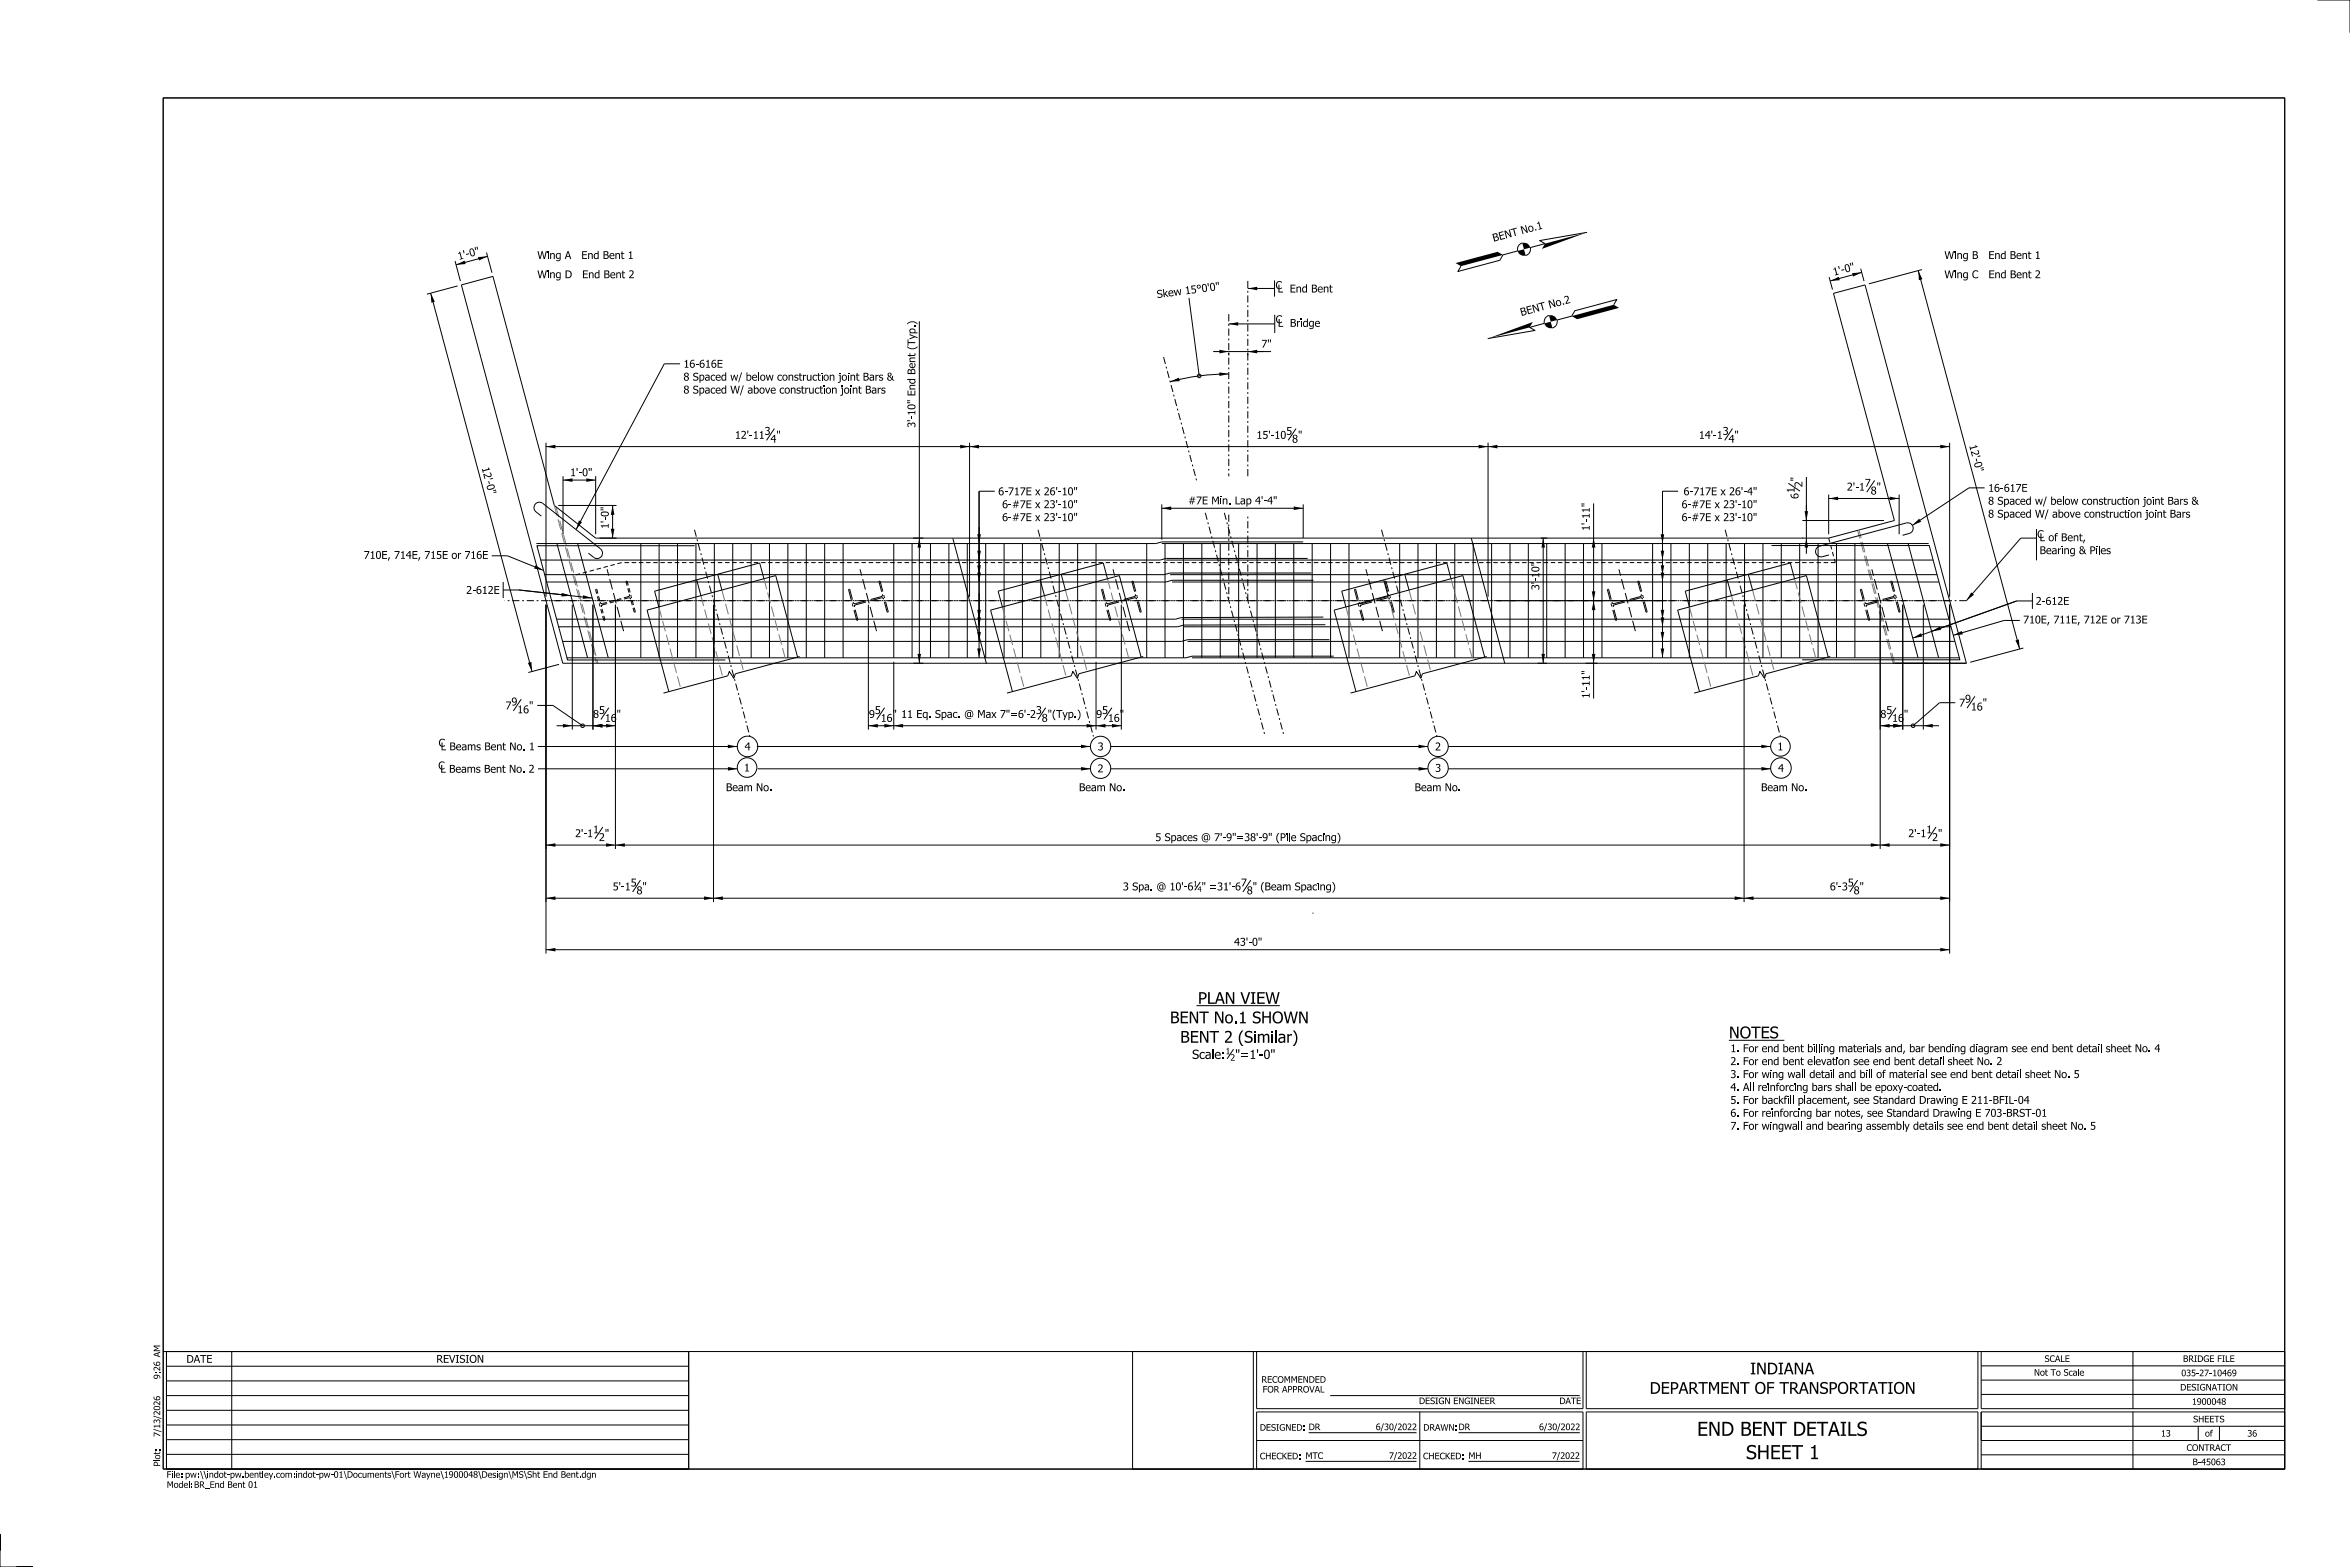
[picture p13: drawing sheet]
<svg xmlns="http://www.w3.org/2000/svg" width="914mm" height="610mm" viewBox="0 0 914 610" stroke-linecap="round" stroke-linejoin="round" font-family="sans-serif">
<defs><g id="words">
<g font-size="5.5">
<text x="660.4" y="558.6">END BENT DETAILS</text>
<text x="679.4" y="567.7">SHEET 1</text>
</g>
<g font-size="4.6">
<text x="466.2" y="390.5">PLAN VIEW</text>
<text x="455.2" y="398.1">BENT No.1 SHOWN</text>
<text x="459.2" y="405.7">BENT 2 (Similar)</text>
<text x="672.7" y="403.9">NOTES</text>
<text x="681" y="534.7">INDIANA</text>
<text x="641.9" y="542.2">DEPARTMENT OF TRANSPORTATION</text>
</g>
<text font-size="3.6" x="463.8" y="411.9">Scale: &quot;=1'-0&quot;</text>
<g font-size="3">
<text x="581.2" y="94.1" transform="rotate(-15 581.2 94.1)">BEN T N o .1</text>
<text x="178.5" y="101.2" transform="rotate(-15 178.5 101.2)">1 '-0 &quot;</text>
<text x="209.1" y="100.8">Wing A</text>
<text x="227.4" y="100.8">End Bent 1</text>
<text x="756.6" y="100.8">Wing B</text>
<text x="774.8" y="100.8">End Bent 1</text>
<text x="713.6" y="107.3" transform="rotate(-15 713.6 107.3)">1 '-0 &quot;</text>
<text x="209.1" y="108.2">Wing D</text>
<text x="227.1" y="108.2">End Bent 2</text>
<text x="465.8" y="114" transform="rotate(-7 465.8 114)">° 0</text>
<text x="470.9" y="113.3" transform="rotate(-7 470.9 113.3)">0</text>
<text x="473.1" y="113" transform="rotate(-8 473.1 113)">&quot;</text>
<text x="496.3" y="112.4">C</text>
<text x="497.1" y="113.8">L</text>
<text x="502.4" y="113.8">End Bent</text>
<text x="756.6" y="108.2">Wing C</text>
<text x="774.3" y="108.2">End Bent 2</text>
<text x="450.3" y="116" transform="rotate(-8 450.3 116)">S</text>
<text x="452.6" y="115.7" transform="rotate(-7 452.6 115.7)">k</text>
<text x="461.2" y="114.5" transform="rotate(-7 461.2 114.5)">1</text>
<text x="463.5" y="114.2" transform="rotate(-8 463.5 114.2)">5</text>
<text x="496.4" y="125.7">C</text>
<text x="591.9" y="123" transform="rotate(-15 591.9 123)">BEN T N o .2</text>
<text x="497.2" y="127.2">L</text>
<text x="502.2" y="127.2">Bridge</text>
<text x="356.2" y="134.5" transform="rotate(-90 356.2 134.5)">Typ.</text>
<text x="265.9" y="143.1">16-616E</text>
<text x="265.9" y="148.1">8 Spaced w/ below construction joint Bars &amp;</text>
<text x="265.9" y="153.1">8 Spaced W/ above construction joint Bars</text>
<text x="356.2" y="166.4" transform="rotate(-90 356.2 166.4)">3'10&quot;End Bent(</text>
<text x="356.2" y="163.2" transform="rotate(-90 356.2 163.2)">-</text>
<text x="286" y="170.7">12'-11</text>
<text x="297.5" y="169.2">3</text>
<text x="299.8" y="172.2">4</text>
<text x="488.9" y="170.7">15'-10</text>
<text x="500.5" y="169.2">5</text>
<text x="502.8" y="172.2">8</text>
<text x="661" y="170.7">14'-1</text>
<text x="670.3" y="169.2">3</text>
<text x="672.6" y="172.2">4</text>
<text x="766.2" y="173.3" transform="rotate(75 766.2 173.3)">1</text>
<text x="766.8" y="175.5" transform="rotate(75 766.8 175.5)">2 '-0 &quot;</text>
<text x="187.4" y="182.1" transform="rotate(75 187.4 182.1)">1</text>
<text x="188" y="184.3" transform="rotate(75 188 184.3)">2 '-0 &quot;</text>
<text x="221.8" y="185.2">1'-0&quot;</text>
<text x="698.3" y="191.8" transform="rotate(-90 698.3 191.8)">1</text>
<text x="701.3" y="189.5" transform="rotate(-90 701.3 189.5)">2</text>
<text x="718.6" y="190.9">2'-1</text>
<text x="725.6" y="189.3">7</text>
<text x="773.6" y="191.3">16-617E</text>
<text x="388.4" y="192.7">6-717E x 26'-10&quot;</text>
<text x="389.9" y="197.7">6-#7E x 23'-10&quot;</text>
<text x="462.3" y="196.2">#7E Min. Lap 4'-4&quot;</text>
<text x="654.3" y="197.7">6-#7E x 23'-10&quot;</text>
<text x="655.1" y="192.7">6-717E x 26'-4&quot;</text>
<text x="727.9" y="192.4">8</text>
<text x="773.6" y="196.4">8 Spaced w/ below construction joint Bars &amp;</text>
<text x="236.8" y="202.6" transform="rotate(-90 236.8 202.6)">- &quot;</text>
<text x="389.9" y="202.7">6-#7E x 23'-10&quot;</text>
<text x="618.5" y="203.4" transform="rotate(-90 618.5 203.4)">-</text>
<text x="654.3" y="202.7">6-#7E x 23'-10&quot;</text>
<text x="773.6" y="201.4">8 Spaced W/ above construction joint Bars</text>
<text x="618.5" y="206.6" transform="rotate(-90 618.5 206.6)">1'11&quot;</text>
<text x="792.7" y="209.3">C</text>
<text x="793.6" y="215.6">Bearing &amp; Piles</text>
<text x="793.6" y="210.6">L of Bent,</text>
<text x="141.5" y="217.4">710E, 714E, 715E or 716E</text>
<text x="599" y="226.4" transform="rotate(-90 599 226.4)">-</text>
<text x="181.4" y="231.1">2-612E</text>
<text x="599" y="229.6" transform="rotate(-90 599 229.6)">3'10&quot;</text>
<text x="792.1" y="235.3">2-612E</text>
<text x="787.2" y="242.5">710E, 711E, 712E or 713E</text>
<text x="618.5" y="268.6" transform="rotate(-90 618.5 268.6)">-</text>
<text x="196.7" y="276">7</text>
<text x="618.5" y="271.8" transform="rotate(-90 618.5 271.8)">1'11&quot;</text>
<text x="762.3" y="274.9">7</text>
<text x="201.3" y="277.5">16</text>
<text x="233.1" y="277.8">5</text>
<text x="235.4" y="280.8">16</text>
<text x="340.4" y="277.8">5</text>
<text x="342.7" y="280.8">16</text>
<text x="347.3" y="279.3">&quot;11 Eq. Spac. @ Max 7&quot;=6'-2</text>
<text x="403.1" y="277.8">3</text>
<text x="405.4" y="280.8">8</text>
<text x="407.7" y="279.3">&quot;(Typ.)</text>
<text x="428.8" y="277.8">5</text>
<text x="431.1" y="280.8">16</text>
<text x="734" y="277.8">5</text>
<text x="736.2" y="280.8">16</text>
<text x="766.9" y="276.4">16</text>
<text x="170.7" y="290.5">C</text>
<text x="171.5" y="291.9">L Beams Bent No. 1</text>
<text x="289.7" y="291.9">4</text>
<text x="427.1" y="291.9">3</text>
<text x="691.6" y="291.9">1</text>
<text x="170.5" y="299.3">C</text>
<text x="171.4" y="300.6">L Beams Bent No. 2</text>
<text x="289.5" y="300.1">1</text>
<text x="427.1" y="300.5">2</text>
<text x="558.5" y="300.3">3</text>
<text x="691.8" y="300.3">4</text>
<text x="282.5" y="307.8">Beam No.</text>
<text x="419.8" y="307.8">Beam No.</text>
<text x="550.4" y="307.8">Beam No.</text>
<text x="685.2" y="307.8">Beam No.</text>
<text x="223.8" y="325.7">2'-1</text>
<text x="230.8" y="324.2">1</text>
<text x="233.1" y="327.2">2</text>
<text x="449.5" y="327.2">5 Spaces @ 7'-9&quot;=38'-9&quot; (Pile Spacing)</text>
<text x="742.5" y="325.7">2'-1</text>
<text x="749.5" y="324.2">1</text>
<text x="751.8" y="327.2">2</text>
<text x="238.4" y="346.4">5'-1</text>
<text x="245.4" y="344.9">5</text>
<text x="436.9" y="346.4">3 Spa. @ 10'-6</text>
<text x="467.6" y="346.4">&quot; =31'-6</text>
<text x="482.9" y="344.9">7</text>
<text x="487.4" y="346.4">&quot;(Beam Spacing)</text>
<text x="712" y="346.4">6'-3</text>
<text x="719" y="344.9">5</text>
<text x="480.2" y="367.9">43'-0&quot;</text>
<text x="673.3" y="409.3">1. For end bent billing materials and, bar bending diagram see end bent detail sheet No. 4</text>
<text x="673.3" y="419.4">3. For wing wall detail and bill of material see end bent detail sheet No. 5</text>
<text x="673.3" y="414.3">2. For end bent elevation see end bent detail sheet No. 2</text>
<text x="673.3" y="424.4">4. All reinforcing bars shall be epoxy-coated.</text>
<text x="673.3" y="429.4">5. For backfill placement, see Standard Drawing E 211-BFIL-04</text>
<text x="673.3" y="434.5">6. For reinforcing bar notes, see Standard DrawingE 703-BRST-01</text>
<text x="673.3" y="439.5">7. For wingwall and bearing assembly details see end bent detail sheet No. 5</text>
<text x="72.5" y="530.1">DATE</text>
<text x="169.8" y="530.1">REVISION</text>
</g>
<g font-size="2.5">
<text x="476.9" y="410.2">1</text>
<text x="478.7" y="412.7">2</text>
<text x="62.3" y="533.4" transform="rotate(-90 62.3 533.4)">2</text>
<text x="795.6" y="529.8">SCALE</text>
<text x="849.4" y="529.8">BRIDGE FILE</text>
<text x="62.3" y="536.5" transform="rotate(-90 62.3 536.5)">9: 6 AM</text>
<text x="490.8" y="537.9">RECOMMENDED</text>
<text x="791.4" y="535.2">Not To Scale</text>
<text x="848.7" y="535.4">035-27-10469</text>
<text x="491.3" y="541.7">FOR APPROVAL</text>
<text x="848.3" y="540.9">DESIGNATION</text>
<text x="62.3" y="550.6" transform="rotate(-90 62.3 550.6)">2</text>
<text x="552.1" y="546.2">DESIGN ENGINEER</text>
<text x="606.8" y="546.2">DATE</text>
<text x="852.9" y="546.5">1900048</text>
<text x="62.3" y="555.8" transform="rotate(-90 62.3 555.8)">1</text>
<text x="490.2" y="556.6">DESIGNED:DR</text>
<text x="535.3" y="556.4">6/30/2022</text>
<text x="553.8" y="556.6">DRAWN:DR</text>
<text x="598.9" y="556.4">6/30/2022</text>
<text x="853.4" y="553.3">SHEETS</text>
<text x="62.3" y="559" transform="rotate(-90 62.3 559)">7/ 3/ 026</text>
<text x="840.8" y="558.9">13</text>
<text x="858" y="558.9">of</text>
<text x="874.5" y="558.9">36</text>
<text x="62.3" y="567.8" transform="rotate(-90 62.3 567.8)">o :</text>
<text x="490.2" y="567.7">CHECKED:MTC</text>
<text x="540.5" y="567.6">7/2022</text>
<text x="553.7" y="567.7">CHECKED:MH</text>
<text x="603.9" y="567.6">7/2022</text>
<text x="850.8" y="564.4">CONTRACT</text>
<text x="853.1" y="570">B-45063</text>
<text x="62.3" y="570.5" transform="rotate(-90 62.3 570.5)">Plt</text>
<text x="64.8" y="574.9">File:pw:\\indot-pw.bentley.com:indot-pw-01\Documents\Fort Wayne\1900048\Design\MS\Sht End Bent.dgn</text>
<text x="64.9" y="578.8">Model:</text>
<text x="75.5" y="578.8">BR_End Bent 01</text>
</g>
<g font-size="2.1">
<text x="464.4" y="344.9">1</text>
<text x="466" y="347">4</text>
</g>
</g></defs>
<g fill="none" stroke="#787878" stroke-width=".39" stroke-dasharray="4.2 1.4" stroke-linecap="butt">
<path d="M215.7 196.6l16.4 61.4M216.4 197.2l16.3 60.8M256.4 236.1l8.5 31.7M272.7 231.7l8.5 31.8M280.9 229.5l8.5 31.8M297.3 225.1l8.5 31.8M390 236.1l8.5 31.7M406.4 231.7l8.5 31.8M414.5 229.5l8.6 31.8M430.9 225.1l8.5 31.8M523.7 236.1l8.5 31.7M540.1 231.7l8.5 31.8"/>
<path d="M548.3 229.5l8.5 31.8M564.6 225.1l8.5 31.8M657.4 236.1l8.5 31.7M673.7 231.7l8.5 31.8M681.9 229.5l8.5 31.8M698.3 225.1l8.5 31.8M736.7 258l-13.9-51.7M737.2 258l-13.9-51.8"/>
</g>
<g fill="none" stroke="#000" stroke-width=".39">
<path d="M901.7 0h12.7v12.7M63.5 38.1h825.5v533.4h-825.5zM189.3 98.2l2.1 7.9M189.7 99.7l-12.3 3.3M592.3 94.5a2.56 2.56 0 0 0-1.7 3.1l-5.8 1.6-1.2 2-16.3 4.4 1.2-2.1M617.5 90.4l-18.4 3.2 2.1 1.2-5.7 1.5a2.57 2.57 0 0 1-1.8 3.1M167.6 114l39.4 147.2M177.1 101.5l2 7.9M178 111.2l-11.9 3.2M179.5 110.8l12.3-3.3 23.9 89.1 16.1 12.7h479.8l25.5-6.8-23.7-88.4 12.3-3.3 39.4 147.2h-546.1zM462.6 115.9l4 30.3M485.5 112.2h10.4"/>
<path d="M495.9 109.1v6.3M627.9 118.6l1.2-2.1-16.3 4.4-1.2 2.1-5.7 1.5a2.57 2.57 0 0 1-1.8 3.1M711.7 107.8l1.3 4.8M724 104.5l1.3 4.9M724.4 106l-12.2 3.3M746.4 105.3l39.4 147.2M747.9 104.9l-20.7 5.5M357.7 125v133M472.1 136.8h22.5M478.1 126h17.9M478.1 137.2v1.1M485.5 137.2v1.1"/>
<path d="M496 122.4v7.1M602.7 122.7a2.62 2.62 0 0 0-1.8 3.1l-5.7 1.6 2.1 1.2-18.4 3.1M264.6 141.5h-6.1l-34.3 64.5M295.2 144.9v3.2M478.1 145.5l-6.1 .2-6.1 .6-10.6 2.2M212.4 172.2v60M212.4 173.7h546.2M301.3 166.7l-3 4.6M377.3 172.2v60M504.3 166.7l-3.1 4.6M579 172.2v60M674.1 166.7l-3 4.6"/>
<path d="M758.6 172.2v60M217.2 196.6h22.7M219.1 185.2v22.6M219.1 186.8h12.7M231.8 185.2v22.6M238.4 196.6v12.7M387.1 191.1h-6.1v64.8M452 197.7h55.1M452 196.2v13.7M507.1 196.2v13.1M620.1 195.8v75.9M653 191.1h-6.1v64.8"/>
<path d="M695.9 188l4.5 3.1M702.9 185.6v29.8M711.6 193.9h27.4M711.6 192.4v15.4M729.4 186.9l-3 4.6M739 192.4v15.4M772.2 189.8h-6.1l-22 14.6M802.8 193.2v3.2M191.3 216.2h6.1l14.1 5.7M210.6 200.8l-2-1.7a2.11 2.11 0 0 1-.4-2.9 2.11 2.11 0 0 1 3-.4l22.4 17.7M216.7 211.5l11.9 44.4M224.8 211.5l11.9 44.4"/>
<path d="M233.6 213.5h.1M233.6 213.5a2.12 2.12 0 0 1 .4 3 2.12 2.12 0 0 1-3 .4l-2-1.7M249.3 211.5v44.4M256.5 211.5v44.4M263.6 211.5v44.4M270.3 212.3h-61.4l11.9 44.5h61.4M270.8 211.5v44.4M278 211.5v44.4M285.1 211.5v44.4M292.3 211.5v44.4M299.4 211.5v44.4M306.6 211.5v44.4"/>
<path d="M313.7 211.5v44.4M320.9 211.5v44.4M328 211.5v44.4M347.8 211.5v44.4M354.9 211.5v44.4M362.1 211.5v44.4M369.2 211.5v44.4M370.8 209.5l13 48.7M376.4 211.5v44.4M383.5 211.5v44.4M390.7 211.5v44.4M397.8 211.5v44.4"/>
<path d="M405 211.5v44.4M412.2 211.5v44.4M419.3 211.5v44.4M426.5 211.5v44.4M446.2 211.5v44.4M452 211.5h298.5M453.3 211.5v44.4M453.8 217.9h298.4M460.5 211.5v44.4M467.6 211.5v44.4M474.8 211.5v44.4M482 211.5v44.4"/>
<path d="M489.1 211.5v44.4M496.3 211.5v44.4M503.4 211.5v44.4M507.1 210.8h-55.1l-2.3 .7h-241M508.8 217.2h-55l-2.4 .7h-241M510.6 211.5v44.4M517.7 211.5v44.4M524.9 211.5v44.4M544.6 211.5v44.4M551.7 211.5v44.4M558.9 211.5v44.4M566.1 211.5v44.4"/>
<path d="M572.5 209.3l13 48.7M573.2 211.5v44.4M580.4 211.5v44.4M587.6 211.5v44.4M594.7 211.5v44.4M600.5 209.3v48.7M601.8 211.5v44.4M609 211.5v44.4M616.2 211.5v44.4M623.3 211.5v44.4M643 211.5v44.4M650.2 211.5v44.4"/>
<path d="M657.3 211.5v44.4M664.5 211.5v44.4M671.7 211.5v44.4M678.8 211.5v44.4M686 211.5v44.4M689.3 212.2h61.4l11.9 44.5h-61.4M693.1 211.5v44.4M700.3 211.5v44.4M701.3 202.5h31.7M707.4 211.5v44.4M714.6 211.5v44.4M721.7 211.5v44.4"/>
<path d="M734.4 211.5l11.9 44.4M741.8 203.4a2.12 2.12 0 0 1 2.6 1.5 2.12 2.12 0 0 1-1.6 2.6l-2.5 .7M741.8 203.4l-33.8 9.1a2.12 2.12 0 0 0-1.5 2.6 2.12 2.12 0 0 0 2.6 1.5l2.6-.7M741.8 203.4h.1M742.5 211.5l11.8 44.4M792.4 209.3h-6.1l-21.2 24.4M792.4 205.8v12.2M816.8 212.4v3.2M195.8 229.5h6.1l28.5 3.2M195.8 226.4v6.3M212.4 235.2v135.8M222.7 235.2v48.6"/>
<path d="M230.7 235.2v48.6M239.5 235.2v95.1M271.1 225.6l1.6 6.1M277.6 235.2v115.7M279.3 223.4l1.6 6.1M297.3 225.1l-1.7-6.1-40.9 11 1.7 6.1M337.9 235.2v48.6M404.7 225.6l1.7 6.1M412.9 223.4l1.6 6.1M430.9 225.1l-1.6-6.1-40.9 11 1.6 6.1M436.3 235.2v48.6M455.3 223.6h298.4"/>
<path d="M456 226.4h298.5M510.3 222.9h-55l-2.3 .7h-241.1M511.1 225.7h-55.1l-2.3 .7h-241M538.4 225.6l1.7 6.1M546.6 223.4l1.7 6.1M564.6 225.1l-1.6-6.1-40.9 11 1.6 6.1M582.7 233.7h65.6M672.1 225.6l1.6 6.1M678.6 235.2v115.7M680.3 223.4l1.6 6.1M698.3 225.1l-1.7-6.1-40.9 11 1.7 6.1M731.6 235.2v95.1"/>
<path d="M740.4 235.2v48.6M748.4 235.2v48.6M758.6 235.2v135.8M790.8 233.8h-6.1l-40.4 14.4M790.8 230.7v6.2M217.5 258.4l-11.9 3.2M310.3 255.6l-8.5-31.7-50 13.4 8.4 31.8M311.1 255.4l-25 6.7-.6 1.8-1.7-2.7-.6 1.7-25 6.7M347.8 257.5v26.3M426.5 257.5v26.3M444 255.6l-8.5-31.7-50.1 13.4 8.5 31.8M444.8 255.4l-25 6.7-.6 1.8-1.8-2.7-.6 1.7-25 6.7"/>
<path d="M459.7 240.9h298.7M460.6 243.8h298.5M462.1 249.5h298.6M463.8 255.9h298.6M514.9 240.1l-55.2 .1-2.3 .7h-240.8M515.7 243l-55.1 .2-2.3 .6h-241M517.3 248.8h-55.2l-2.4 .7h-240.8M519 255.3h-55.2l-2.3 .6h-240.9M577.7 255.6l-8.5-31.7-50.1 13.4 8.5 31.8M578.5 255.4l-25 6.7-.6 1.8-1.8-2.7-.6 1.7M711.4 255.6l-8.5-31.7-50.1 13.4 8.5 31.8M712.2 255.4l-25.1 6.7-.5 1.8-1.8-2.7-.6 1.7-25 6.7"/>
<path d="M785.9 241.4h-6.1l-19.8 5.8M787.3 252.1l-20.7 5.5M202.8 272l-3.1 4.6M209.1 274.4h6.1l11.5 7.9M236.9 275.3l-3.1 4.6M344.2 275.3l-3 4.6M406.9 275.3l-3 4.6M432.6 275.3l-3 4.6M550.5 262.9l-25 6.7M737.8 275.3l-3.1 4.6M760.8 273.4h-6.1l-10.3 8.9M768.4 270.9l-3 4.6"/>
<path d="M209.3 290.4h77.6M209.3 299.1h77.6M216.6 282.3h22.9M294.5 290.4h129.8M294.8 299.1h129.5M337.9 282.3h98.4M432.2 299.1h123.5M432.2 290.4h123.4M563.5 290.4h125.5M563.6 299.1h125.4M731.6 282.3h22.9M212.4 328.8h546.2"/>
<path d="M234.6 321.7l-3.1 4.6M501.8 324v3.2M753.3 321.7l-3 4.6M212.4 349.4h546.2M249.2 342.4l-3 4.6M467 343.1l-2.1 3.3M486.7 342.4l-3.1 4.6M722.8 342.4l-3 4.6M212.4 369.5h546.2M465.6 391.2h32.4M480 408.2l-2.5 3.7M672.7 404.7h21.6"/>
<path d="M701.3 416.2v3.2M702.3 416.2v3.2M705.9 411.2v3.1M706.9 406.1v3.2M707.9 406.1v3.2M713.6 416.2v3.2M727.3 416.2v3.2M728.3 416.2v3.2M729.8 406.1v3.2M749.5 416.2v3.2M756 411.2v3.1M786.1 416.2v3.2"/>
<path d="M817.5 406.1v3.2M681.2 421.2v3.2M682.1 421.2v3.2M696.8 426.3v3.1M697.7 426.3v3.1M700 436.3v3.2M700.9 436.3v3.2M702.3 426.3v3.1M721 421.2v3.2M722 421.2v3.2M740.5 436.3v3.2M753.9 436.3v3.2"/>
<path d="M792.5 436.3v3.2M63.5 525.8h825.5M64.8 525.8h203.2v45.7h-203.2zM64.8 531.5h203.2M64.8 537.2h203.2M90.2 525.8v45.7M440.7 525.8h47v45.7h-47zM488.9 525.8h127v22.2h-127zM617.2 525.8h152.4v22.2h-152.4zM770.9 536.9h118.1M770.9 531.4h118.1M770.9 525.8h118.1v22.2h-118.1z"/>
<path d="M808.7 532.5v2.7M829.9 525.8v22.2M64.8 542.9h203.2M64.8 554.4h203.2M64.8 548.6h203.2M488.9 549.3h127v22.2h-127zM509.2 557.4h42M517.6 542.9h97.1M552.4 549.3v22.2M567.5 557.4h47.2M617.2 549.3h152.4v22.2h-152.4zM770.9 549.3h118.1v22.2h-118.1z"/>
<path d="M770.9 549.3v11.1h118.1M770.9 542.5h118.1M770.9 554.8h118.1M829.9 549.3v22.2M855.3 554.8v5.6M863.6 554.8v5.6M59.7 568.2h2.6M64.8 565.8h203.2M64.8 560.1h203.2M67.9 572.2v2.7M73.6 576.2v2.6M102.3 572.2v2.7"/>
<path d="M488.9 560.4h127M508 568.5h43.2M571.4 568.5h43.2M770.9 566h118.1M0 603.2v-6.3v12.7h12.7h-6.4"/>
<circle cx="466.6" cy="146.2" r=".7"/>
<circle cx="226.7" cy="282.3" r=".69"/>
<circle cx="290.7" cy="298.6" r="3.8"/>
<circle cx="290.9" cy="290.4" r="4"/>
<circle cx="428.2" cy="290.4" r="4"/>
<circle cx="428.2" cy="298.9" r="3.9"/>
<circle cx="559.6" cy="298.7" r="4"/>
<circle cx="559.6" cy="290.4" r="3.9"/>
<circle cx="692.8" cy="290.4" r="3.8"/>
<circle cx="693" cy="298.8" r="4"/>
<circle cx="744.4" cy="282.3" r=".7"/>
</g>
<g fill="none" stroke="#000" stroke-width=".39" stroke-dasharray="1.7 1.1" stroke-linecap="butt">
<path d="M241.9 218.9l-18.4 4.9M711.6 209.3l2.5 9.6M714.1 218.9h-472.2M231.7 229.3l.5-.1M231.7 229.3l1.6 6M232.2 229.2l1.3 5.1M233.5 234.3l.4 .5h.6M234 236.1l.1-.5 .5-.4M234.4 234.8l5-1.3M234.6 235.3l4.9-1.4M243.6 226.2l1.3 5.1M244 226.1l-.4 .1"/>
<path d="M244 226.1l1.6 6M244.4 232.1l-5 1.4M244.5 232.6l-5 1.3M244.9 231.2v.6l-.5 .3M245.4 233.1l-.4-.5h-.5M246.8 238.2l-1.4-5.1M247.2 238.1l-.4 .1M247.2 238.1l-1.6-6M234.9 241.3l.5-.1M234.9 241.3l-1.6-6M235.4 241.2l-1.4-5.1"/>
</g>
<g fill="#000">
<path d="M566.4 102.3l16.3-4.3 2.1 1.2-16.3 4.3zM601.2 94.8l16.3-4.4-17.5 6.4zM167.6 114l1.6 3.4-1.3 .4zM177.4 103l3.4-1.6 .4 1.3zM186 100l3.7-.3-3.3 1.7zM485.5 112.2l3.7-.7v1.4zM712.2 109.3l3.3-1.6 .4 1.3zM720.7 106.3l3.7-.3-3.4 1.6zM746.4 105.3l1.6 3.3-1.3 .4zM474.5 136.1l3.6 .7-3.6 .7zM478.1 126l3.7-.7v1.4zM485.5 136.8l3.7-.7v1.4z"/>
<path d="M578.9 131.7l17.5-6.4-1.2 2.1zM611.6 123l16.3-4.4 2.1 1.2-16.3 4.4zM455.3 148.5l3.4-1.6 .3 1.4zM474.5 144.9l3.6 .6-3.6 .8zM212.4 173.7l3.7-.7v1.4zM373.6 173l3.7 .7-3.7 .7zM377.3 173.7l3.6-.7v1.4zM575.3 173l3.7 .7-3.7 .7zM579 173.7l3.6-.7v1.4zM755 173l3.6 .7-3.6 .7zM219.1 186.8l3.6-.7v1.4zM228.1 186.1l3.7 .7-3.7 .7z"/>
<path d="M452 197.7l3.7-.7v1.4zM503.4 197l3.7 .7-3.7 .7zM702.2 198.9h1.3l-.6 3.6zM711.6 193.9l3.6-.7v1.4zM735.3 193.2l3.7 .7-3.7 .7zM208.4 219.9l3.1 2-3.7-.7zM225.2 202.5l1.3 .6-2.3 2.9zM238.4 196.6l.7 3.7h-1.4zM237.7 205.7h1.4l-.7 3.6zM357.7 209.3l.7 3.7h-1.4zM380.3 207.8h1.4l-.7 3.7zM380.3 214.2h1.4l-.7 3.7z"/>
<path d="M380.3 219.9h1.4l-.7 3.7zM600.5 209.3l.7 3.7h-1.4zM620.1 209.3l.7 3.7h-1.4zM646.2 207.8h1.4l-.7 3.7zM646.2 214.2h1.4l-.7 3.7zM646.2 219.9h1.4l-.7 3.7zM702.9 209.3l.6 3.7h-1.3zM744.1 204.4l2.7-2.6 .7 1.2zM218.6 230.6l3.5 1.1-3.7 .4zM226.9 231.6l3.5 1.1-3.7 .2zM380.3 237.2h1.4l-.7 3.7zM380.3 222.7h1.4l-.7 3.7z"/>
<path d="M620.1 233.7l.7 3.6h-1.4zM619.4 230h1.4l-.7 3.7zM646.2 222.7h1.4l-.7 3.7zM646.2 237.2h1.4l-.7 3.7zM767 230.5l1.1 .9-3 2.3zM205.4 257.9l1.4-.4 .2 3.7zM357 254.4h1.4l-.7 3.6zM380.3 252.3h1.4l-.7 3.6zM380.3 245.9h1.4l-.7 3.6zM380.3 240.2h1.4l-.7 3.6zM599.8 254.4h1.4l-.7 3.6zM619.4 254.4h1.4l-.7 3.6z"/>
<path d="M646.2 252.3h1.4l-.7 3.6zM646.2 245.9h1.4l-.7 3.6zM646.2 240.2h1.4l-.7 3.6zM744.3 248.2l3.2-1.9 .5 1.3zM751.6 245.6l3.2-1.9 .5 1.3zM760 247.2l3.3-1.7 .4 1.3zM784.2 249.1l1.4-.3 .2 3.7zM219 281.6l3.7 .7-3.7 .7zM230.7 282.3l3.7-.7v1.4zM235.8 281.6l3.7 .7-3.7 .7zM283.2 289.7l3.7 .7-3.7 .7zM283.2 298.4l3.7 .7-3.7 .7z"/>
<path d="M337.9 282.3l3.7-.7v1.4zM344.1 281.6l3.7 .7-3.7 .7zM347.8 282.3l3.6-.7v1.4zM420.6 289.7l3.7 .7-3.7 .7zM420.7 298.4l3.6 .7-3.6 .7zM422.8 281.6l3.7 .7-3.7 .7zM426.5 282.3l3.6-.7v1.4zM432.7 281.6l3.6 .7-3.6 .7zM552 289.7l3.6 .7-3.6 .7zM552 298.4l3.7 .7-3.7 .7zM685.3 289.7l3.7 .7-3.7 .7zM685.4 298.4l3.6 .7-3.6 .7z"/>
<path d="M731.6 282.3l3.7-.7v1.4zM736.7 281.6l3.7 .7-3.7 .7zM748.4 282.3l3.7-.7v1.4zM212.4 328.8l3.7-.8v1.4zM235.8 328l3.7 .8-3.7 .6zM239.5 328.8l3.6-.8v1.4zM728 328l3.6 .8-3.6 .6zM731.6 328.8l3.7-.8v1.4zM755 328l3.6 .8-3.6 .6zM212.4 349.4l3.7-.7v1.4zM274 348.7l3.6 .7-3.6 .7zM277.6 349.4l3.7-.7v1.4z"/>
<path d="M675 348.7l3.6 .7-3.6 .7zM678.6 349.4l3.7-.7v1.4zM755 348.7l3.6 .7-3.6 .7zM212.4 369.5l3.7-.7v1.3zM755 368.8l3.6 .7-3.6 .6z"/>
<path d="M592.3 94.5a2.56 2.56 0 0 1 3.2 1.8l-2.5 .7z" fill-rule="evenodd"/>
<path d="M590.6 97.6l2.4-.6 .7 2.4a2.5 2.5 0 0 1-3.1-1.8z" fill-rule="evenodd"/>
<path d="M593.6 99.3l.1 .2z" fill-rule="evenodd"/>
<path d="M231.4 98.6a1.12 1.12 0 0 0-.4 1.6 1.12 1.12 0 0 0 1.6 .3l.3 .3v-3.2h-.3v1zM231.6 99l1-.1v1.3a.75 .75 0 0 1-1.1 0 .75 .75 0 0 1 0-1z" fill-rule="evenodd"/>
<path d="M231.8 106.1a1.12 1.12 0 0 0-.5 1.5 1.12 1.12 0 0 0 1.5 .5l.5 .1v-3.1h-.4v.9zM231.9 106.5l1-.1v1.3a.75 .75 0 0 1-1.1 0 .75 .75 0 0 1 0-1.1z" fill-rule="evenodd"/>
<path d="M456.6 112.9l.4-.1 .7 1.7 .2-1.8 .4-.1 .7 1.7 .2-1.8h.4l-.3 2.3-.3 .1-.8-1.7-.4 1.8h-.3z" fill-rule="evenodd"/>
<path d="M507.1 111.6a1.13 1.13 0 0 0-.5 1.5 1.13 1.13 0 0 0 1.5 .5l.5 .2v-3.2h-.4v1zM507.2 112l1-.1v1.3a.75 .75 0 0 1-1.1 .1 .75 .75 0 0 1 0-1.1z" fill-rule="evenodd"/>
<path d="M778.9 98.6a1.12 1.12 0 0 0-.4 1.5 1.12 1.12 0 0 0 1.4 .5l.5 .2v-3.2h-.4v1zM779.1 99l.9-.1v1.3a.74 .74 0 0 1-1.1 0 .74 .74 0 0 1 .1-1z" fill-rule="evenodd"/>
<path d="M778.8 106.2a1.13 1.13 0 0 0-.3 1.4 1.13 1.13 0 0 0 1.4 .6h.6v-3.1h-.4v.9l-.8-.1zM779.1 106.5l1-.1v1.3a.75 .75 0 0 1-1.1 0 .75 .75 0 0 1 0-1.1z" fill-rule="evenodd"/>
<path d="M353 125.8a2.99 2.99 0 0 1 4 0v.4a2.73 2.73 0 0 0-4 0z" fill-rule="evenodd"/>
<path d="M353 134.7a2.74 2.74 0 0 0 4 0 1.8 1.8 0 0 1-2 1.2h-.3a1.77 1.77 0 0 1-1.7-1.2z" fill-rule="evenodd"/>
<path d="M491 132.2h1.9l-1.3 3.1h-.4l1.4-2.7h-1.6z" fill-rule="evenodd"/>
<path d="M493.3 132.1h.5l-.1 1.1h-.3z" fill-rule="evenodd"/>
<path d="M494.1 132.1h.5l-.1 1.1h-.3z" fill-rule="evenodd"/>
<path d="M507.3 125.1a1.13 1.13 0 0 0-.3 1.4 1.13 1.13 0 0 0 1.3 .6h.6v-3.1h-.4v1l-.7-.2zM507.5 125.4l1-.1v1.3a.8 .8 0 0 1-1.2-.1 .8 .8 0 0 1 .2-1.1z" fill-rule="evenodd"/>
<path d="M602.7 122.7a2.56 2.56 0 0 1 3.2 1.8l-2.5 .7z" fill-rule="evenodd"/>
<path d="M600.9 125.8l2.5-.6 .7 2.4a2.56 2.56 0 0 1-3.2-1.8z" fill-rule="evenodd"/>
<path d="M604 127.5l.1 .2z" fill-rule="evenodd"/>
<path d="M281.1 151a1.13 1.13 0 0 0-.5 1.4 1.13 1.13 0 0 0 1.4 .6l.6 .1v-3.2h-.4v1l-.6-.2zM281.2 151.3l1-.1v1.3a.74 .74 0 0 1-1.1 .1 .74 .74 0 0 1 0-1.1z" fill-rule="evenodd"/>
<path d="M281.1 145.9a1.13 1.13 0 0 0-.5 1.5 1.13 1.13 0 0 0 1.5 .5l.5 .2v-3.2h-.4v1zM281.2 146.3l1-.1v1.3a.75 .75 0 0 1-1.1 .1 .75 .75 0 0 1 0-1.1z" fill-rule="evenodd"/>
<path d="M288.4 144.9h.3l-1.2 3.8h-.3z" fill-rule="evenodd"/>
<path d="M289.1 149.9h.3l-1.2 3.9h-.3z" fill-rule="evenodd"/>
<path d="M290.5 144.9v3.2l.3-.1a1.14 1.14 0 0 0 1.6-.9 1.14 1.14 0 0 0-1.3-1.3l-.3 .3v-1.2zM290.8 146.4a.76 .76 0 0 1 1.1-.1 .76 .76 0 0 1 0 1.1l-.4 .4-.7-.1z" fill-rule="evenodd"/>
<path d="M293.3 149.9v3.2l.4-.1a1.12 1.12 0 0 0 1.5-.9 1.12 1.12 0 0 0-1.2-1.3l-.3 .3v-1.2zM293.7 151.4a.75 .75 0 0 1 1.1 0 .75 .75 0 0 1 0 1l-.4 .4-.7-.1z" fill-rule="evenodd"/>
<path d="M353 155.7l1.2 .1v.2l-1.2 .1z" fill-rule="evenodd"/>
<path d="M353 156.5h1.2v.3l-1.2 .1z" fill-rule="evenodd"/>
<path d="M353 147.4v.4h1a1.11 1.11 0 0 0 .9 1.5 1.11 1.11 0 0 0 1.2-1.3l.1-.6zM354.3 147.8h1.3a.75 .75 0 0 1 0 1.1 .75 .75 0 0 1-1 0l-.4-.4z" fill-rule="evenodd"/>
<path d="M290.8 167.5h.4l-.1 1.2h-.3z" fill-rule="evenodd"/>
<path d="M302.3 167.5h.5l-.1 1.2h-.3z" fill-rule="evenodd"/>
<path d="M303.1 167.5h.4v1.2h-.3z" fill-rule="evenodd"/>
<path d="M353 163.4l1.2 .1v.3l-1.2 .1z" fill-rule="evenodd"/>
<path d="M493.7 167.5h.5l-.1 1.2h-.3z" fill-rule="evenodd"/>
<path d="M505.3 167.5h.4l-.1 1.2h-.2z" fill-rule="evenodd"/>
<path d="M506.1 167.5h.4l-.1 1.2h-.3z" fill-rule="evenodd"/>
<path d="M665.8 167.5h.5l-.1 1.2h-.3z" fill-rule="evenodd"/>
<path d="M675.1 167.5h.5l-.1 1.2h-.3z" fill-rule="evenodd"/>
<path d="M675.9 167.5h.4l-.1 1.2h-.2z" fill-rule="evenodd"/>
<path d="M224.3 182.1h.5l-.1 1.1h-.3z" fill-rule="evenodd"/>
<path d="M229 182.1h.5l-.1 1.1h-.3z" fill-rule="evenodd"/>
<path d="M229.8 182.1h.5l-.1 1.1h-.3z" fill-rule="evenodd"/>
<path d="M233.7 197.3l1.1 .1v.3l-1.1 .1z" fill-rule="evenodd"/>
<path d="M233.7 198.1l1.1 .1v.3h-1.1z" fill-rule="evenodd"/>
<path d="M410.9 199.5h.5l-.1 1.2h-.3z" fill-rule="evenodd"/>
<path d="M410.9 194.5h.5l-.1 1.2h-.3z" fill-rule="evenodd"/>
<path d="M410.9 189.5h.5l-.1 1.2h-.3z" fill-rule="evenodd"/>
<path d="M417.9 199.5h.5l-.1 1.2h-.3z" fill-rule="evenodd"/>
<path d="M417.9 194.5h.5l-.1 1.2h-.3z" fill-rule="evenodd"/>
<path d="M417.9 189.5h.5l-.1 1.2h-.3z" fill-rule="evenodd"/>
<path d="M418.7 199.5h.4v1.2h-.3z" fill-rule="evenodd"/>
<path d="M418.7 194.5h.4v1.2h-.3z" fill-rule="evenodd"/>
<path d="M418.7 189.5h.4v1.2h-.3z" fill-rule="evenodd"/>
<path d="M490.9 193h.4l-.1 1.2h-.2z" fill-rule="evenodd"/>
<path d="M495.6 193h.4l-.1 1.2h-.2z" fill-rule="evenodd"/>
<path d="M496.3 193h.5l-.1 1.2h-.3z" fill-rule="evenodd"/>
<path d="M615.4 195.8l1.1 .1v.3l-1.1 .1z" fill-rule="evenodd"/>
<path d="M615.4 196.6l1.1 .1v.3l-1.1 .1z" fill-rule="evenodd"/>
<path d="M675.3 199.5h.4v1.2h-.3z" fill-rule="evenodd"/>
<path d="M675.3 194.5h.4v1.2h-.3z" fill-rule="evenodd"/>
<path d="M677.6 189.5h.4v1.2h-.3z" fill-rule="evenodd"/>
<path d="M682.3 199.5h.4v1.2h-.3z" fill-rule="evenodd"/>
<path d="M682.3 194.5h.4v1.2h-.3z" fill-rule="evenodd"/>
<path d="M682.3 189.5h.4v1.2h-.3z" fill-rule="evenodd"/>
<path d="M683.1 199.5h.4l-.1 1.2h-.2z" fill-rule="evenodd"/>
<path d="M683.1 194.5h.4l-.1 1.2h-.2z" fill-rule="evenodd"/>
<path d="M683.1 189.5h.4l-.1 1.2h-.2z" fill-rule="evenodd"/>
<path d="M696.6 185.8l1.2 .1v.3h-1.2z" fill-rule="evenodd"/>
<path d="M696.6 186.5l1.2 .2v.2l-1.2 .1z" fill-rule="evenodd"/>
<path d="M696.7 192.2a1.63 1.63 0 0 0 1.3 1.7 1.63 1.63 0 0 0 1.9-1 .99 .99 0 0 0-1.3-.9 .99 .99 0 0 0-.5 1.5 .88 .88 0 0 1-.9-.4 .88 .88 0 0 1 0-.9zM698.2 193a.63 .63 0 0 1 1.2 0 .63 .63 0 0 1-1.2 0z" fill-rule="evenodd"/>
<path d="M721.1 187.7h.5l-.1 1.2h-.3z" fill-rule="evenodd"/>
<path d="M730.4 187.7h.5l-.1 1.2h-.3z" fill-rule="evenodd"/>
<path d="M731.2 187.7h.5l-.1 1.2h-.3z" fill-rule="evenodd"/>
<path d="M788.6 194.3a1.12 1.12 0 0 0-.3 1.5 1.12 1.12 0 0 0 1.4 .5l.5 .1v-3.2h-.4v1l-.5-.2zM789 194.4l.8 .1v1.3a.74 .74 0 0 1-1 0 .74 .74 0 0 1 0-1z" fill-rule="evenodd"/>
<path d="M796.1 193.2h.3l-1.2 3.8h-.3z" fill-rule="evenodd"/>
<path d="M796.7 198.2h.4l-1.2 3.8h-.4z" fill-rule="evenodd"/>
<path d="M798.1 193.2v3.2h.4a1.27 1.27 0 0 0 1.5-.8 1.27 1.27 0 0 0-.5-1.6l-1 .3v-1.1zM798.5 194.6a.75 .75 0 0 1 1.1 0 .75 .75 0 0 1 0 1.1l-.4 .4-.7-.2z" fill-rule="evenodd"/>
<path d="M233.7 202.8l1.1 .1v.3l-1.1 .1z" fill-rule="evenodd"/>
<path d="M233.8 204.4h2.7v-.6h.4v1.5h-.4v-.5h-2v.5h-.3z" fill-rule="evenodd"/>
<path d="M595.8 218.9h1.2v.3l-1.2 .1z" fill-rule="evenodd"/>
<path d="M595.8 219.6l1.2 .1v.3l-1.2 .1z" fill-rule="evenodd"/>
<path d="M615.4 203.6l1.1 .1v.3h-1.1z" fill-rule="evenodd"/>
<path d="M618.5 209.3l.1 .1z" fill-rule="evenodd"/>
<path d="M788.6 199.4a1.12 1.12 0 0 0-.3 1.4 1.12 1.12 0 0 0 1.3 .5l.6 .1v-3.2h-.4v1l-.7-.1zM788.9 199.6l.9-.1v1.3a.75 .75 0 0 1-1 0 .75 .75 0 0 1 0-1z" fill-rule="evenodd"/>
<path d="M799.8 207.6a.51 .51 0 0 1 .6-.3 .51 .51 0 0 1 .4 .5l-.1-.1a.48 .48 0 0 0-.5 .1 .48 .48 0 0 0-.2 .5h.6v.3h-.6v1.9h-.4v-1.9h-.2v-.3h.2z" fill-rule="evenodd"/>
<path d="M801 198.2v3.2l.4-.1a1.14 1.14 0 0 0 1.5-.9 1.14 1.14 0 0 0-1.2-1.3l-.3 .2v-1.1zM801.4 199.7a.75 .75 0 0 1 1.1-.1 .75 .75 0 0 1-.1 1.1l-.3 .4-.7-.1z" fill-rule="evenodd"/>
<path d="M595.8 226.6l1.2 .1v.3h-1.2z" fill-rule="evenodd"/>
<path d="M199.4 271.6a.99 .99 0 0 0-.1 1.4 .99 .99 0 0 0 1.4 .1 .93 .93 0 0 1-1.3 1 .71 .71 0 0 0 .7 .5 .71 .71 0 0 0 .7-.6 1.5 1.5 0 0 0 .4-1.7 1.5 1.5 0 0 0-1.5-.9zM199.4 272.3a.7 .7 0 0 1 1.4 0 .7 .7 0 0 1-1.4 0z" fill-rule="evenodd"/>
<path d="M206.1 272.8h.4l-.1 1.2h-.2z" fill-rule="evenodd"/>
<path d="M206.9 272.8h.4l-.1 1.2h-.3z" fill-rule="evenodd"/>
<path d="M231.3 276.4a.74 .74 0 0 0 .2 1.3 .91 .91 0 0 0-.3 1.3 .91 .91 0 0 0 1.4 0 .91 .91 0 0 0-.2-1.3 .86 .86 0 0 0 .2-1.3 .86 .86 0 0 0-1.3 0zM231.4 276.9a.52 .52 0 0 1 1 0 .52 .52 0 0 1-1 0zM231.3 278.4a.63 .63 0 0 1 1.2 0 .63 .63 0 0 1-1.2 0z" fill-rule="evenodd"/>
<path d="M240.2 276.1h.4l-.1 1.2h-.3z" fill-rule="evenodd"/>
<path d="M240.9 276.1h.5l-.1 1.2h-.3z" fill-rule="evenodd"/>
<path d="M338.7 276.3a1.01 1.01 0 0 0-.3 1.5 1.01 1.01 0 0 0 1.4 .2 .92 .92 0 0 1-1.3 .9 .71 .71 0 0 0 .7 .5 .71 .71 0 0 0 .7-.5 1.59 1.59 0 0 0-.9-2.7zM338.6 277.2a.67 .67 0 0 1 1.3 0 .67 .67 0 0 1-1.3 0z" fill-rule="evenodd"/>
<path d="M347.5 276.1h.4v1.2h-.3z" fill-rule="evenodd"/>
<path d="M348.3 276.1h.4v1.2h-.3z" fill-rule="evenodd"/>
<path d="M391.6 276.1h.4v1.2h-.3z" fill-rule="evenodd"/>
<path d="M392.4 276.1h.4l-.1 1.2h-.2z" fill-rule="evenodd"/>
<path d="M398.6 276.1h.5l-.1 1.2h-.3z" fill-rule="evenodd"/>
<path d="M407.9 276.1h.4l-.1 1.2h-.2z" fill-rule="evenodd"/>
<path d="M408.7 276.1h.4l-.1 1.2h-.2z" fill-rule="evenodd"/>
<path d="M419.2 276.1a1.73 1.73 0 0 1 1.2 2v.3a1.67 1.67 0 0 1-1.2 1.7 2.74 2.74 0 0 0 0-4z" fill-rule="evenodd"/>
<path d="M427.1 276.3a1 1 0 0 0-.3 1.5 1 1 0 0 0 1.4 .2 .92 .92 0 0 1-1.3 .9 .71 .71 0 0 0 .7 .5 .71 .71 0 0 0 .7-.5 1.44 1.44 0 0 0 .4-1.8 1.44 1.44 0 0 0-1.6-.8zM427 277.2a.66 .66 0 0 1 1.3 0 .66 .66 0 0 1-1.3 0z" fill-rule="evenodd"/>
<path d="M435.9 276.1h.5l-.1 1.2h-.3z" fill-rule="evenodd"/>
<path d="M436.7 276.1h.4v1.2h-.3z" fill-rule="evenodd"/>
<path d="M615.4 268.8l1.1 .1v.3h-1.1z" fill-rule="evenodd"/>
<path d="M615.4 261.1h1.1v.3l-1.1 .1z" fill-rule="evenodd"/>
<path d="M615.4 261.8l1.1 .1v.3l-1.1 .1z" fill-rule="evenodd"/>
<path d="M732.2 276.4a.78 .78 0 0 0 .1 1.3 .91 .91 0 0 0-.2 1.3 .91 .91 0 0 0 1.4 0 .91 .91 0 0 0-.2-1.3l.2-.2a.87 .87 0 0 0-.1-1.2 .87 .87 0 0 0-1.2 .1zM732.3 276.9a.51 .51 0 0 1 1 0 .51 .51 0 0 1-1 0zM732.1 278.4a.65 .65 0 0 1 1.3 0 .65 .65 0 0 1-1.3 0z" fill-rule="evenodd"/>
<path d="M741 276.1h.5l-.1 1.2h-.2z" fill-rule="evenodd"/>
<path d="M741.8 276.1h.5l-.1 1.2h-.3z" fill-rule="evenodd"/>
<path d="M765 270.5a.99 .99 0 0 0-.1 1.4 .99 .99 0 0 0 1.4 .1 .92 .92 0 0 1-1.3 1 .71 .71 0 0 0 .7 .5 .71 .71 0 0 0 .7-.6 1.47 1.47 0 0 0 .4-1.6 1.47 1.47 0 0 0-1.4-1zM765.1 271.2a.66 .66 0 0 1 1.3 0 .66 .66 0 0 1-1.3 0z" fill-rule="evenodd"/>
<path d="M771.7 271.7h.5l-.1 1.2h-.3z" fill-rule="evenodd"/>
<path d="M772.5 271.7h.4l-.1 1.2h-.3z" fill-rule="evenodd"/>
<path d="M410.3 276.1h.5a2.81 2.81 0 0 0 0 4 1.79 1.79 0 0 1-1.2-2l.2-1.1z" fill-rule="evenodd"/>
<path d="M558.7 289a1.09 1.09 0 0 1 1.6 .4 1.09 1.09 0 0 1-.6 1.5l-.7 .7h1.5v.4h-1.9v-.5a1.83 1.83 0 0 0 1.1-2.2l-1 .2z" fill-rule="evenodd"/>
<path d="M226.3 322.5h.4v1.2h-.3z" fill-rule="evenodd"/>
<path d="M235.6 322.5h.4l-.1 1.2h-.2z" fill-rule="evenodd"/>
<path d="M236.3 322.5h.5l-.1 1.2h-.3z" fill-rule="evenodd"/>
<path d="M474.9 324h.5l-.1 1.2h-.3z" fill-rule="evenodd"/>
<path d="M479.6 324h.5l-.1 1.2h-.3z" fill-rule="evenodd"/>
<path d="M480.4 324h.5l-.1 1.2h-.3z" fill-rule="evenodd"/>
<path d="M488.9 324h.5l-.1 1.2h-.3z" fill-rule="evenodd"/>
<path d="M493.6 324h.5l-.1 1.2h-.3z" fill-rule="evenodd"/>
<path d="M494.4 324h.5l-.1 1.2h-.3z" fill-rule="evenodd"/>
<path d="M497.4 324h.4a2.8 2.8 0 0 0 0 4 1.8 1.8 0 0 1-1.2-2l.2-1.1z" fill-rule="evenodd"/>
<path d="M520.3 324a1.77 1.77 0 0 1 1.2 1.7v.6a1.7 1.7 0 0 1-1.2 1.7 2.81 2.81 0 0 0 0-4z" fill-rule="evenodd"/>
<path d="M745 322.5h.5l-.1 1.2h-.3z" fill-rule="evenodd"/>
<path d="M754.3 322.5h.5l-.1 1.2h-.3z" fill-rule="evenodd"/>
<path d="M755.1 322.5h.4l-.1 1.2h-.2z" fill-rule="evenodd"/>
<path d="M240.9 343.2h.5l-.1 1.2h-.3z" fill-rule="evenodd"/>
<path d="M248.2 345a.78 .78 0 0 0 .2 1.3 .91 .91 0 0 0-.3 1.4 .91 .91 0 0 0 1.4 0 .91 .91 0 0 0-.2-1.4l.1-.1a.87 .87 0 0 0 .1-1.3 .87 .87 0 0 0-1.3 .1zM248.3 345.6a.51 .51 0 0 1 1 0 .51 .51 0 0 1-1 0zM248.2 347a.63 .63 0 0 1 1.2 0 .63 .63 0 0 1-1.2 0z" fill-rule="evenodd"/>
<path d="M250.2 343.2h.4v1.2h-.3z" fill-rule="evenodd"/>
<path d="M251 343.2h.4v1.2h-.3z" fill-rule="evenodd"/>
<path d="M459.9 343.2h.4l-.1 1.2h-.2z" fill-rule="evenodd"/>
<path d="M467.8 343.2h.4l-.1 1.2h-.2z" fill-rule="evenodd"/>
<path d="M468.6 343.2h.4l-.1 1.2h-.2z" fill-rule="evenodd"/>
<path d="M478.4 343.2h.5l-.1 1.2h-.3z" fill-rule="evenodd"/>
<path d="M485.6 345a.78 .78 0 0 0 .2 1.3 .91 .91 0 0 0-.2 1.4 .91 .91 0 0 0 1.4 0 .91 .91 0 0 0-.2-1.4l.2-.2a.87 .87 0 0 0-.1-1.2 .87 .87 0 0 0-1.3 .1zM485.8 345.6a.51 .51 0 0 1 1 0 .51 .51 0 0 1-1 0zM485.6 347a.65 .65 0 0 1 1.3 0 .65 .65 0 0 1-1.3 0z" fill-rule="evenodd"/>
<path d="M487.7 343.2h.4l-.1 1.2h-.2z" fill-rule="evenodd"/>
<path d="M488.5 343.2h.4l-.1 1.2h-.3z" fill-rule="evenodd"/>
<path d="M491.4 343.2h.5a2.74 2.74 0 0 0 0 4 1.8 1.8 0 0 1-1.3-2l.3-1.1z" fill-rule="evenodd"/>
<path d="M518.3 343.2a1.77 1.77 0 0 1 1.2 1.7v.6a1.7 1.7 0 0 1-1.2 1.7 2.73 2.73 0 0 0 0-4z" fill-rule="evenodd"/>
<path d="M714.5 343.2h.5l-.1 1.2h-.3z" fill-rule="evenodd"/>
<path d="M721.8 345a.74 .74 0 0 0 .2 1.3 .91 .91 0 0 0-.3 1.4 .91 .91 0 0 0 1.4 0 .91 .91 0 0 0-.2-1.4 .86 .86 0 0 0 .2-1.3 .86 .86 0 0 0-1.3 0zM721.9 345.6a.52 .52 0 0 1 1 0 .52 .52 0 0 1-1 0zM721.7 347a.65 .65 0 0 1 1.3 0 .65 .65 0 0 1-1.3 0z" fill-rule="evenodd"/>
<path d="M723.8 343.2h.5l-.2 1.2h-.2z" fill-rule="evenodd"/>
<path d="M724.6 343.2h.4l-.1 1.2h-.2z" fill-rule="evenodd"/>
<path d="M485 364.7h.4v1.2h-.3z" fill-rule="evenodd"/>
<path d="M489.7 364.7h.4l-.1 1.2h-.2z" fill-rule="evenodd"/>
<path d="M490.5 364.7h.4l-.1 1.2h-.3z" fill-rule="evenodd"/>
<path d="M480.9 408.2h.5l-.1 1.4h-.3z" fill-rule="evenodd"/>
<path d="M481.8 408.2h.5l-.1 1.4h-.3z" fill-rule="evenodd"/>
<path d="M483.2 400.9h.7a4.1 4.1 0 0 0 0 6 1.56 1.56 0 0 1-1.6-1.3 4.4 4.4 0 0 1 .9-4.7z" fill-rule="evenodd"/>
<path d="M489.1 408.2h.5l-.1 1.4h-.3z" fill-rule="evenodd"/>
<path d="M494.6 408.2h.5l-.1 1.4h-.3z" fill-rule="evenodd"/>
<path d="M495.5 408.2h.5l-.1 1.4h-.3z" fill-rule="evenodd"/>
<path d="M496.2 400.9h.5v4.8h-.5z" fill-rule="evenodd"/>
<path d="M503 400.9a1.55 1.55 0 0 1 1.5 1.3l.2 .4a4.6 4.6 0 0 1-1 4.3h-.7a4.1 4.1 0 0 0 0-6z" fill-rule="evenodd"/>
<path d="M690.6 412.2a1.13 1.13 0 0 0-.5 1.5 1.13 1.13 0 0 0 1.4 .5l.5 .1v-3.1h-.3v1zM690.7 412.6l1-.1v1.3a.74 .74 0 0 1-1.1 0 .74 .74 0 0 1 0-1.1z" fill-rule="evenodd"/>
<path d="M690.6 407.1a1.13 1.13 0 0 0-.5 1.5 1.13 1.13 0 0 0 1.5 .6l.4 .1v-3.2h-.3v1zM690.7 407.5l1-.1v1.4a.75 .75 0 0 1-1.1 0 .75 .75 0 0 1 0-1.1z" fill-rule="evenodd"/>
<path d="M693.9 411.2v3.1l.4-.1a1.12 1.12 0 0 0 1.5-.8 1.12 1.12 0 0 0-1.2-1.3l-.3 .2v-1.1zM694.3 412.6a.75 .75 0 0 1 1.1 0 .75 .75 0 0 1-.1 1.1l-.3 .3-.7-.1z" fill-rule="evenodd"/>
<path d="M693.9 406.1v3.2l.4-.1a1.13 1.13 0 0 0 1.5-.9 1.13 1.13 0 0 0-1.2-1.3l-.3 .3v-1.2zM694.3 407.6a.75 .75 0 0 1 1.1 0 .75 .75 0 0 1-.1 1.1l-.3 .3-.7-.1z" fill-rule="evenodd"/>
<path d="M703.5 406.1v3.2l.4-.1a1.14 1.14 0 0 0 1.5-.9 1.14 1.14 0 0 0-1.2-1.3l-.3 .3v-1.2zM703.9 407.6a.7 .7 0 0 1 1-.1 .7 .7 0 0 1 .1 .9 .68 .68 0 0 1-1.1 .5z" fill-rule="evenodd"/>
<path d="M704.6 417.2a1.13 1.13 0 0 0-.5 1.5 1.13 1.13 0 0 0 1.5 .5l.5 .2v-3.2h-.4v1zM704.7 417.6l1-.1v1.3a.75 .75 0 0 1-1.1 0 .75 .75 0 0 1 0-1z" fill-rule="evenodd"/>
<path d="M720.5 417.2a1.13 1.13 0 0 0-.5 1.5 1.13 1.13 0 0 0 1.5 .5l.5 .2v-3.2h-.4v1zM720.6 417.6l1-.1v1.3a.74 .74 0 0 1-1.1 0 .74 .74 0 0 1 0-1z" fill-rule="evenodd"/>
<path d="M723.8 416.2v3.2l.4-.1a1.12 1.12 0 0 0 1.5-.9 1.12 1.12 0 0 0-1.2-1.3l-.3 .2v-1.1zM724.2 417.7a.75 .75 0 0 1 1.1-.1 .75 .75 0 0 1 0 1.1l-.4 .4-.7-.1z" fill-rule="evenodd"/>
<path d="M732.8 416.4a.53 .53 0 0 1 .6-.3 .53 .53 0 0 1 .4 .5l-.1-.1a.49 .49 0 0 0-.5 .1 .49 .49 0 0 0-.2 .5h.6v.3h-.6v2h-.4v-2h-.2v-.3h.2z" fill-rule="evenodd"/>
<path d="M733.8 412.2a1.12 1.12 0 0 0-.5 1.4 1.12 1.12 0 0 0 1.5 .6l.5 .1v-3.1h-.4v1zM734 412.6l.9-.1v1.3a.75 .75 0 0 1-1.1 0 .75 .75 0 0 1 .1-1.1z" fill-rule="evenodd"/>
<path d="M737.2 411.2v3.1l.4-.1a1.12 1.12 0 0 0 1.5-.8 1.12 1.12 0 0 0-1.2-1.3l-.3 .2v-1.1zM737.6 412.6a.78 .78 0 0 1 1.2 .6 .78 .78 0 0 1-1.1 .8z" fill-rule="evenodd"/>
<path d="M738.4 407.3a1.12 1.12 0 0 0-.3 1.4 1.12 1.12 0 0 0 1.4 .5l.5 .1v-3.2h-.4v1l-.7-.1zM738.7 407.5l.9-.1v1.4a.75 .75 0 0 1-1 0 .75 .75 0 0 1 0-1.1z" fill-rule="evenodd"/>
<path d="M743.2 406.1v3.2l.3-.1a1.13 1.13 0 0 0 1.6-.9 1.13 1.13 0 0 0-1.2-1.3l-.4 .3v-1.2zM743.5 407.6a.7 .7 0 0 1 1-.1 .7 .7 0 0 1 .2 .9 .68 .68 0 0 1-1.2 .5z" fill-rule="evenodd"/>
<path d="M747 412.2a1.12 1.12 0 0 0-.5 1.4 1.12 1.12 0 0 0 1.5 .6l.5 .1v-3.1h-.4v1zM747.1 412.6l1-.1v1.3a.75 .75 0 0 1-1.1 0 .75 .75 0 0 1 .1-1.1z" fill-rule="evenodd"/>
<path d="M750.5 406.1v3.2l.4-.1a1.14 1.14 0 0 0 1.5-.9 1.14 1.14 0 0 0-1.2-1.3l-.3 .3v-1.2zM750.9 407.6a.7 .7 0 0 1 1-.1 .7 .7 0 0 1 .1 .9 .68 .68 0 0 1-1.1 .5z" fill-rule="evenodd"/>
<path d="M757.5 407.3a1.12 1.12 0 0 0-.3 1.4 1.12 1.12 0 0 0 1.4 .5l.5 .1v-3.2h-.3v1l-.8-.1zM757.8 407.5l1-.1v1.4a.75 .75 0 0 1-1.1 0 .75 .75 0 0 1 0-1.1z" fill-rule="evenodd"/>
<path d="M760 411.2h.4v1.1a.78 .78 0 0 1 .9-.3 .78 .78 0 0 1 .5 .9v1.4h-.4v-1.3a.55 .55 0 0 0-.3-.6 .55 .55 0 0 0-.7 .2v1.7h-.4z" fill-rule="evenodd"/>
<path d="M763.8 417.3a1.12 1.12 0 0 0-.4 1.5 1.12 1.12 0 0 0 1.5 .5l.5 .1v-3.2h-.4v1l-.5-.2zM764 417.6l1-.1v1.3a.75 .75 0 0 1-1 .1 .75 .75 0 0 1 0-1.1z" fill-rule="evenodd"/>
<path d="M766.7 407.3a1.12 1.12 0 0 0-.3 1.4 1.12 1.12 0 0 0 1.4 .5l.5 .1v-3.2h-.3v1l-.8-.1zM767 407.5l1-.1v1.4a.75 .75 0 0 1-1.1 0 .75 .75 0 0 1 0-1.1z" fill-rule="evenodd"/>
<path d="M767.3 416.2v3.2l.3-.1a1.12 1.12 0 0 0 1.6-.9 1.12 1.12 0 0 0-1.2-1.3l-.4 .2v-1.1zM767.6 417.7a.76 .76 0 0 1 1.2-.1 .76 .76 0 0 1-.1 1.1l-.4 .4-.7-.1z" fill-rule="evenodd"/>
<path d="M777.1 417.2a1.13 1.13 0 0 0-.5 1.5 1.13 1.13 0 0 0 1.5 .5l.5 .2v-3.2h-.4v1zM777.2 417.6l1-.1v1.3a.75 .75 0 0 1-1 0 .75 .75 0 0 1 0-1z" fill-rule="evenodd"/>
<path d="M790.1 416.2h.3v1.1a.78 .78 0 0 1 1-.2 .78 .78 0 0 1 .4 .8v1.5h-.3v-1.3a.58 .58 0 0 0-.4-.7 .58 .58 0 0 0-.7 .3v1.7h-.3z" fill-rule="evenodd"/>
<path d="M795.2 407.3a1.12 1.12 0 0 0-.3 1.4 1.12 1.12 0 0 0 1.4 .5l.5 .1v-3.2h-.4v1l-.7-.1zM795.5 407.5l.9-.1v1.4a.75 .75 0 0 1-1 0 .75 .75 0 0 1 0-1.1z" fill-rule="evenodd"/>
<path d="M798.7 406.1v3.2l.4-.1a1.14 1.14 0 0 0 1.5-.9 1.14 1.14 0 0 0-1.2-1.3l-.3 .3v-1.2zM799.1 407.6a.7 .7 0 0 1 1-.1 .7 .7 0 0 1 .1 .9 .68 .68 0 0 1-1.1 .5z" fill-rule="evenodd"/>
<path d="M808.4 407.3a1.12 1.12 0 0 0-.3 1.4 1.12 1.12 0 0 0 1.4 .5l.5 .1v-3.2h-.4v1l-.7-.1zM808.7 407.5l.9-.1v1.4a.74 .74 0 0 1-1 0 .74 .74 0 0 1 0-1.1z" fill-rule="evenodd"/>
<path d="M821.5 406.1h.4v1.2a.78 .78 0 0 1 .9-.3 .78 .78 0 0 1 .5 .8v1.5h-.4v-1.3a.56 .56 0 0 0-.3-.7 .56 .56 0 0 0-.7 .3v1.7h-.4z" fill-rule="evenodd"/>
<path d="M685.7 426.3v3.1l.4-.1a1.12 1.12 0 0 0 1.6-.8 1.12 1.12 0 0 0-1.3-1.3l-.3 .2v-1.1zM686.1 427.7a.76 .76 0 0 1 1.1 0 .76 .76 0 0 1 0 1.1l-.4 .3-.7-.1z" fill-rule="evenodd"/>
<path d="M691.4 421.4a.54 .54 0 0 1 .6-.2 .54 .54 0 0 1 .4 .4h-.1a.48 .48 0 0 0-.5 0 .48 .48 0 0 0-.2 .5h.7v.4h-.6v1.9h-.4v-1.9h-.3v-.4h.3z" fill-rule="evenodd"/>
<path d="M693 431.5a.51 .51 0 0 1 .5-.3 .51 .51 0 0 1 .4 .5v-.1a.48 .48 0 0 0-.6 .1 .48 .48 0 0 0-.1 .5h.6v.3h-.6v1.9h-.4v-1.9h-.3v-.3h.3z" fill-rule="evenodd"/>
<path d="M692.2 426.3h.4v1.8l.9-1h.4l-.9 1 1.1 1.3h-.5l-.9-1.1-.1 1.1h-.4z" fill-rule="evenodd"/>
<path d="M694.5 426.4a.54 .54 0 0 1 .6-.2 .54 .54 0 0 1 .4 .4l-.8 .2v.3h.6v.4h-.6v1.9h-.4v-1.9h-.2v-.4h.2z" fill-rule="evenodd"/>
<path d="M705.2 421.2v3.2l.4-.1a1.12 1.12 0 0 0 1.5-.9 1.12 1.12 0 0 0-1.2-1.3l-.3 .2v-1.1zM705.6 422.7a.75 .75 0 0 1 1.1 0 .75 .75 0 0 1-.1 1l-.3 .4-.7-.1z" fill-rule="evenodd"/>
<path d="M706.7 431.3v3.1l.4-.1a1.1 1.1 0 0 0 1.6-.9 1.1 1.1 0 0 0-1.4-1.1l-.2-1zM707.1 432.8a.7 .7 0 0 1 1-.2 .7 .7 0 0 1 .1 1 .7 .7 0 0 1-1.1 .5z" fill-rule="evenodd"/>
<path d="M707.7 437.4a1.12 1.12 0 0 0-.3 1.5 1.12 1.12 0 0 0 1.4 .5l.5 .1v-3.2h-.4v1l-.6-.2zM708.1 437.6h.8v1.3a.74 .74 0 0 1-1.1 .1 .74 .74 0 0 1 .1-1.1z" fill-rule="evenodd"/>
<path d="M711.2 436.3v3.2l.4-.1a1.12 1.12 0 0 0 1.5-.9 1.12 1.12 0 0 0-1.2-1.3l-.3 .2v-1.1zM711.6 437.8a.75 .75 0 0 1 1-.1 .75 .75 0 0 1 0 1.1l-.4 .4-.6-.1z" fill-rule="evenodd"/>
<path d="M716.3 421.2h.4v1.2a.78 .78 0 0 1 .9-.3 .78 .78 0 0 1 .5 .8v1.5h-.4v-1.3a.55 .55 0 0 0-.4-.7 .55 .55 0 0 0-.6 .3v1.7h-.4z" fill-rule="evenodd"/>
<path d="M724 421.2v3.2l.4-.1a1.12 1.12 0 0 0 1.6-.9 1.12 1.12 0 0 0-1.3-1.3l-.3 .2v-1.1zM724.4 422.7a.75 .75 0 0 1 1.1 0 .75 .75 0 0 1 0 1l-.4 .4-.7-.1z" fill-rule="evenodd"/>
<path d="M737.4 427.4a1.12 1.12 0 0 0-.3 1.5 1.12 1.12 0 0 0 1.4 .4l.6 .1v-3.1h-.4v.9l-.6-.1zM737.9 427.5l.8 .1v1.3a.74 .74 0 0 1-1.1 0 .74 .74 0 0 1 0-1.1z" fill-rule="evenodd"/>
<path d="M738 436.3v3.2l.4-.1a1.12 1.12 0 0 0 1.5-.9 1.12 1.12 0 0 0-1.2-1.3l-.3 .2v-1.1zM738.4 437.8a.76 .76 0 0 1 1.1-.1 .76 .76 0 0 1-.1 1.1l-.3 .4-.7-.1z" fill-rule="evenodd"/>
<path d="M742.9 432.3a1.12 1.12 0 0 0-.5 1.5 1.12 1.12 0 0 0 1.5 .5l.5 .1v-3.1h-.4v1zM743 432.7l1-.1v1.3a.75 .75 0 0 1-1.1 0 .75 .75 0 0 1 0-1.1z" fill-rule="evenodd"/>
<path d="M743.5 427.4a1.12 1.12 0 0 0-.3 1.5 1.12 1.12 0 0 0 1.4 .4l.5 .1v-3.1h-.4v.9l-.6-.1zM743.9 427.5l.8 .1v1.3a.74 .74 0 0 1-1 0 .74 .74 0 0 1 0-1.1z" fill-rule="evenodd"/>
<path d="M744.8 437.4a1.12 1.12 0 0 0-.3 1.5 1.12 1.12 0 0 0 1.4 .5l.5 .1v-3.2h-.4v1l-.5-.2zM745.2 437.6h.8v1.3a.74 .74 0 0 1-1 .1 .74 .74 0 0 1 0-1.1z" fill-rule="evenodd"/>
<path d="M748.9 432.3a1.12 1.12 0 0 0-.5 1.5 1.12 1.12 0 0 0 1.5 .5l.5 .1v-3.1h-.4v1zM749.1 432.7l.9-.1v1.3a.75 .75 0 0 1-1.1 0 .75 .75 0 0 1 0-1.1z" fill-rule="evenodd"/>
<path d="M752.6 422.2a1.12 1.12 0 0 0-.5 1.6 1.12 1.12 0 0 0 1.6 .4l.4 .2v-3.2h-.4v1zM752.8 422.6l.9-.1v1.4a.76 .76 0 0 1-1 0 .76 .76 0 0 1 0-1.1z" fill-rule="evenodd"/>
<path d="M770.1 437.4a1.12 1.12 0 0 0-.2 1.5 1.12 1.12 0 0 0 1.3 .5l.6 .1v-3.2h-.4v1l-.6-.2zM770.6 437.6h.8v1.3a.74 .74 0 0 1-1.1 .1 .74 .74 0 0 1 0-1.1z" fill-rule="evenodd"/>
<path d="M773.6 436.3v3.2l.4-.1a1.12 1.12 0 0 0 1.6-.9 1.12 1.12 0 0 0-1.3-1.3l-.3 .2v-1.1zM774 437.8a.75 .75 0 0 1 1.1-.1 .75 .75 0 0 1 0 1.1l-.4 .4-.7-.1z" fill-rule="evenodd"/>
<path d="M783.3 437.4a1.13 1.13 0 0 0-.2 1.5 1.13 1.13 0 0 0 1.3 .5l.6 .1v-3.2h-.4v1l-.6-.2zM783.7 437.6h.9v1.3a.74 .74 0 0 1-1.1 .1 .74 .74 0 0 1 0-1.1z" fill-rule="evenodd"/>
<path d="M796.4 436.3h.4v1.1a.78 .78 0 0 1 1-.2 .78 .78 0 0 1 .4 .8v1.5h-.4v-1.3a.55 .55 0 0 0-.3-.7 .55 .55 0 0 0-.7 .3v1.7h-.4z" fill-rule="evenodd"/>
<path d="M60 535.1a.82 .82 0 0 0 0 1.1 .82 .82 0 0 0 1.1 0 .82 .82 0 0 0 .1-1.1 .74 .74 0 0 1 .8 1.1h.3a1.37 1.37 0 0 0-.7-1.4 1.37 1.37 0 0 0-1.6 .3zM60 535.6a.55 .55 0 0 1 1.1 0 .55 .55 0 0 1-1.1 0z" fill-rule="evenodd"/>
<path d="M59.8 529.9a1.32 1.32 0 0 0 1.1 1.5 1.32 1.32 0 0 0 1.5-1.1 .83 .83 0 0 0-1.2-.6 .83 .83 0 0 0-.3 1.3 .76 .76 0 0 1-.8-1.1zM61 530.6a.52 .52 0 0 1 1 0 .52 .52 0 0 1-1 0z" fill-rule="evenodd"/>
<path d="M59.7 555.9l3.2 1v.3l-3.2-1z" fill-rule="evenodd"/>
<path d="M59.7 550.7l3.2 1v.3l-3.2-1z" fill-rule="evenodd"/>
<path d="M538.2 553.7h.3l-1 3.2h-.3z" fill-rule="evenodd"/>
<path d="M543.3 553.7h.3l-1 3.2h-.3z" fill-rule="evenodd"/>
<path d="M601.7 553.7h.3l-1 3.2h-.3z" fill-rule="evenodd"/>
<path d="M606.8 553.7h.4l-1.1 3.2h-.2z" fill-rule="evenodd"/>
<path d="M860.3 556.4l.8-.2v.3l-.6 .2-.1 .3h.6v.2h-.5v1.7h-.4v-1.7h-.2z" fill-rule="evenodd"/>
<path d="M69.8 577.1a.93 .93 0 0 0-.3 1.2 .93 .93 0 0 0 1.2 .4l.5 .1v-2.6h-.4v.8zM70 577.3h.8v1a.65 .65 0 0 1-.9 0 .65 .65 0 0 1 .1-1z" fill-rule="evenodd"/>
<path d="M77.9 572.2h.3l1 3.3h-.3z" fill-rule="evenodd"/>
<path d="M79.2 572.2h.3l1 3.3h-.3z" fill-rule="evenodd"/>
<path d="M83.5 573.2a.94 .94 0 0 0-.2 1.2 .94 .94 0 0 0 1.2 .4l.4 .1v-2.7h-.3v.9zM83.9 573.3h.7v1.1a.66 .66 0 0 1-1-.1 .66 .66 0 0 1 .3-1z" fill-rule="evenodd"/>
<path d="M85.8 577.1a.97 .97 0 0 0-.3 1.2 .97 .97 0 0 0 1.1 .5h.6v-2.6h-.3v.8zM86.1 577.2l.8 .1v1a.67 .67 0 0 1-1.1-.1 .67 .67 0 0 1 .3-1z" fill-rule="evenodd"/>
<path d="M95.3 572.2v2.7a1.1 1.1 0 0 0 1.5-.4 1.1 1.1 0 0 0-.4-1.5l-.8 .2v-1zM95.6 573.4a.63 .63 0 0 1 1 .6 .63 .63 0 0 1-1 .5z" fill-rule="evenodd"/>
<path d="M118.2 573.1a.95 .95 0 0 0-.4 1.2 .95 .95 0 0 0 1.2 .5l.5 .1v-2.7h-.3v.9zM118.4 573.4l.8-.1v1.1a.65 .65 0 0 1-1 0 .65 .65 0 0 1 .2-1z" fill-rule="evenodd"/>
<path d="M133.7 572.2h.3l1 3.3h-.3z" fill-rule="evenodd"/>
<path d="M152.3 572.2h.3l1 3.3h-.2z" fill-rule="evenodd"/>
<path d="M171.4 572.2h.3l1 3.3h-.3z" fill-rule="evenodd"/>
<path d="M186.1 572.2h.3l1 3.3h-.3z" fill-rule="evenodd"/>
<path d="M197.9 572.2h.3l.9 3.3h-.2z" fill-rule="evenodd"/>
<path d="M203.8 572.2h.4l.9 3.3h-.2z" fill-rule="evenodd"/>
<path d="M207.3 572.2h.3l.1 .9a.63 .63 0 0 1 .8-.1 .63 .63 0 0 1 .3 .7v1.2h-.3v-1.1a.45 .45 0 0 0-.3-.6 .45 .45 0 0 0-.6 .3v1.4h-.3z" fill-rule="evenodd"/>
<path d="M215.5 573.2a.93 .93 0 0 0-.3 1.2 .93 .93 0 0 0 1.2 .4l.5 .1v-2.7h-.4v.9zM215.7 573.4l.8-.1v1.1a.65 .65 0 0 1-.9 0 .65 .65 0 0 1 .1-1z" fill-rule="evenodd"/>
<path d="M226.6 573.2a.94 .94 0 0 0-.3 1.2 .94 .94 0 0 0 1.2 .4l.4 .1v-2.7h-.3v.9zM226.9 573.3h.7v1.1a.66 .66 0 0 1-1-.1 .66 .66 0 0 1 .3-1z" fill-rule="evenodd"/>
<path d="M543.3 564.9h.3l-1 3.2h-.3z" fill-rule="evenodd"/>
<path d="M606.7 564.9h.3l-1 3.2h-.3z" fill-rule="evenodd"/>
<circle cx="889" cy="571.5" r=".11"/>
</g>
<g fill="none" stroke="#000" stroke-width=".39" stroke-dasharray="4.2 1.4" stroke-linecap="butt">
<path d="M330.2 229.3l.4-.1M330.2 229.3l1.6 6M330.6 229.2l1.4 5.1M332 234.3l.3 .5h.6M332.5 236.1v-.5l.5-.4M332.8 234.8l5.1-1.3M333 235.3l5-1.4M342 226.2l1.4 5.1M342.4 226.1l-.4 .1M342.4 226.1l1.6 6M342.8 232.1l-4.9 1.4M342.9 232.6l-4.9 1.3"/>
<path d="M343.3 231.2v.6l-.5 .3M343.9 233.1l-.4-.5h-.6M345.2 238.2l-1.4-5.1M345.7 238.1l-.5 .1M345.7 238.1l-1.7-6M428.6 229.3l.4-.1M428.6 229.3l1.6 6M429 229.2l1.4 5.1M430.4 234.3l.3 .5h.6M430.9 236.1v-.5l.5-.4M431.3 234.8l5-1.3M431.4 235.3l5-1.4"/>
<path d="M440.4 226.2l1.4 5.1M440.9 226.1l-.5 .1M440.9 226.1l1.6 6M441.3 232.1l-5 1.4M441.4 232.6l-5 1.3M441.7 231.2v.6l-.5 .3M442.3 233.1l-.4-.5h-.5M443.6 238.2l-1.4-5.1M444.1 238.1l-.5 .1M444.1 238.1l-1.6-6M527 229.3l.5-.1M527 229.3l1.6 6"/>
<path d="M527.5 229.2l1.3 5.1M528.8 234.3l.3 .5h.6M529.3 236.1v-.5l.5-.4M529.7 234.8l5-1.3M529.8 235.3l5-1.4M538.8 226.2l1.4 5.1M539.3 226.1l-.5 .1M539.3 226.1l1.6 6M539.7 232.1l-5 1.4M539.8 232.6l-5 1.3M540.2 231.2v.6l-.6 .3M540.7 233.1l-.4-.5h-.5"/>
<path d="M542 238.2l-1.3-5.1M542.5 238.1l-.5 .1M542.5 238.1l-1.6-6M625.4 229.3l.5-.1M625.4 229.3l1.6 6M625.9 229.2l1.3 5.1M627.2 234.3l.4 .5h.6M627.7 236.1l.1-.5 .5-.4M628.1 234.8l5-1.3M628.3 235.3l4.9-1.4M637.3 226.2l1.3 5.1M637.7 226.1l-.4 .1"/>
<path d="M637.7 226.1l1.6 6M638.1 232.1l-5 1.4M638.2 232.6l-5 1.3M638.6 231.2v.6l-.5 .3M639.1 233.1l-.4-.5h-.5M640.5 238.2l-1.4-5.1M640.9 238.1l-.4 .1M640.9 238.1l-1.6-6M723.9 229.3l.4-.1M723.9 229.3l1.6 6M724.3 229.2l1.4 5.1M725.7 234.3l.3 .5h.6"/>
<path d="M726.2 236.1v-.5l.5-.4M726.5 234.8l5.1-1.3M726.7 235.3l5-1.4M735.7 226.2l1.4 5.1M736.1 226.1l-.4 .1M736.1 226.1l1.6 6M736.5 232.1l-4.9 1.4M736.6 232.6l-4.9 1.3M737 231.2v.6l-.5 .3M737.6 233.1l-.4-.5h-.6M738.9 238.2l-1.4-5.1M739.4 238.1l-.5 .1"/>
<path d="M739.4 238.1l-1.7-6M242.6 245.5l-6.4-24M333.4 241.3l.4-.1M333.4 241.3l-1.6-6M333.8 241.2l-1.3-5.1M341.1 245.5l-6.5-24M431.8 241.3l.5-.1M431.8 241.3l-1.6-6M432.3 241.2l-1.4-5.1M439.5 245.5l-6.4-24M530.2 241.3l.5-.1M530.2 241.3l-1.6-6"/>
<path d="M530.7 241.2l-1.4-5.1M537.9 245.5l-6.4-24M628.6 241.3l.5-.1M628.6 241.3l-1.6-6M629.1 241.2l-1.4-5.1M636.3 245.5l-6.4-24M727.1 241.3l.4-.1M727.1 241.3l-1.6-6M727.5 241.2l-1.3-5.1M734.8 245.5l-6.5-24"/>
</g>
<g fill="none" stroke="#000" stroke-width=".39" stroke-dasharray="2.8 1.1 .7 1.1" stroke-linecap="butt">
<path d="M452.8 138.9l12.9 48.5M478.1 122.2v63.1M469 199.5l23.3 87M476.4 199.5l23.3 87M485.5 185.3v-76.5M270.2 206.1l21.6 80.4M403.9 206.1l21.6 80.4M478.1 200.2v33.5M537.6 206.1l21.5 80.4M671.3 206.1l21.5 80.4M485.5 233.7v-33.3M758.6 233.7h-546.2"/>
<path d="M765.1 233.7h-568.7"/>
</g>
<path d="M472 408.2v3.7" fill="none" stroke="#000" stroke-width=".42"/>
<use href="#words"/>
</svg>
